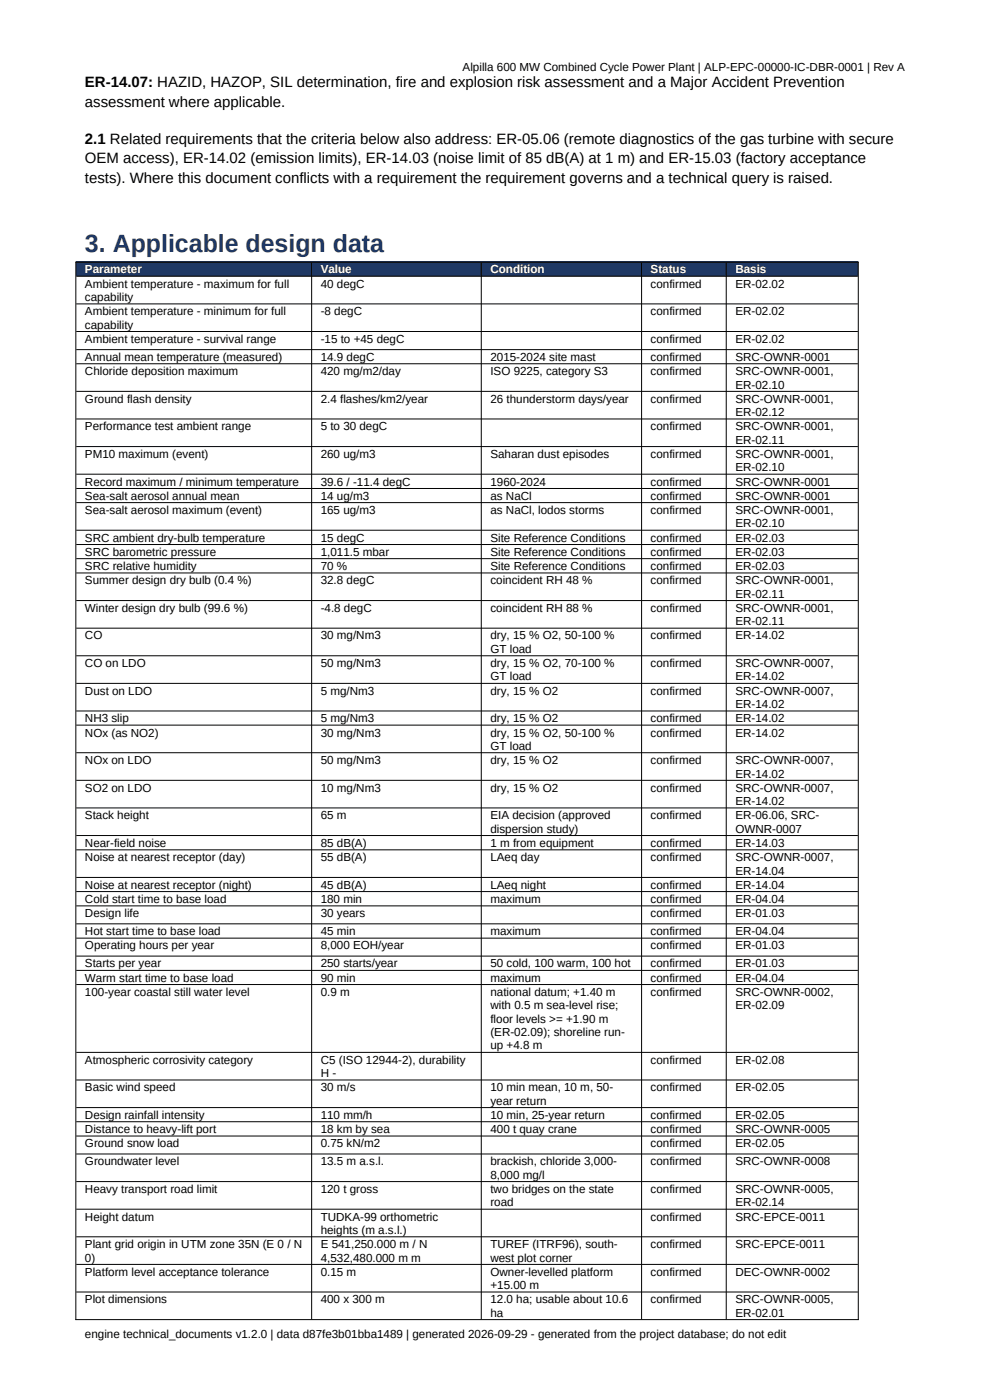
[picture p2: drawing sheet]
<svg xmlns="http://www.w3.org/2000/svg" width="210mm" height="297mm" viewBox="0 0 210 297" stroke-linecap="round" stroke-linejoin="round" font-family="sans-serif">
<defs><g id="words">
<text font-size="5.3" fill="#1f3864" x="18" y="53.5">3. Applicable design data</text>
<g font-size="3.2">
<text x="18" y="18.5">ER-14.07: HAZID, HAZOP, SIL determination, fire and explosion risk assessment and a Major Accident Prevention</text>
<text x="18" y="22.7">assessment where applicable.</text>
<text x="18" y="30.4">2.1 Related requirements that the criteria below also address: ER-05.06 (remote diagnostics of the gas turbine with secure</text>
<text x="18" y="34.6">OEM access), ER-14.02 (emission limits), ER-14.03 (noise limit of 85 dB(A) at 1 m) and ER-15.03 (factory acceptance</text>
<text x="18" y="38.8">tests). Where this document conflicts with a requirement the requirement governs and a technical query is raised.</text>
</g>
<g font-size="2.5">
<text x="98.1" y="15">Alpilla 600 MW Combined Cycle Power Plant | ALP-EPC-00000-IC-DBR-0001 | Rev A</text>
<text x="18" y="61">Ambient temperature - maximum for full</text>
<text x="18" y="63.9">capability</text>
<text x="68" y="61">40 degC</text>
<text x="138" y="61">confirmed</text>
<text x="156" y="61">ER-02.02</text>
<text x="18" y="66.9">Ambient temperature - minimum for full</text>
<text x="18" y="69.7">capability</text>
<text x="68" y="66.9">-8 degC</text>
<text x="138" y="66.9">confirmed</text>
<text x="156" y="66.9">ER-02.02</text>
<text x="18" y="72.7">Ambient temperature - survival range</text>
<text x="18" y="76.6">Annual mean temperature (measured)</text>
<text x="68" y="72.7">-15 to +45 degC</text>
<text x="68" y="76.6">14.9 degC</text>
<text x="104" y="76.6">2015-2024 site mast</text>
<text x="138" y="72.7">confirmed</text>
<text x="138" y="76.6">confirmed</text>
<text x="156" y="72.7">ER-02.02</text>
<text x="156" y="76.6">SRC-OWNR-0001</text>
<text x="18" y="79.6">Chloride deposition maximum</text>
<text x="68" y="79.6">420 mg/m2/day</text>
<text x="104" y="79.6">ISO 9225, category S3</text>
<text x="138" y="79.6">confirmed</text>
<text x="156" y="79.6">SRC-OWNR-0001,</text>
<text x="156" y="82.4">ER-02.10</text>
<text x="18" y="85.4">Ground flash density</text>
<text x="68" y="85.4">2.4 flashes/km2/year</text>
<text x="104" y="85.4">26 thunderstorm days/year</text>
<text x="138" y="85.4">confirmed</text>
<text x="156" y="85.4">SRC-OWNR-0001,</text>
<text x="156" y="88.3">ER-02.12</text>
<text x="18" y="91.3">Performance test ambient range</text>
<text x="68" y="91.3">5 to 30 degC</text>
<text x="138" y="91.3">confirmed</text>
<text x="156" y="91.3">SRC-OWNR-0001,</text>
<text x="156" y="94.1">ER-02.11</text>
<text x="18" y="97.2">PM10 maximum (event)</text>
<text x="68" y="97.2">260 ug/m3</text>
<text x="104" y="97.2">Saharan dust episodes</text>
<text x="138" y="97.2">confirmed</text>
<text x="156" y="97.2">SRC-OWNR-0001,</text>
<text x="156" y="100">ER-02.10</text>
<text x="18" y="103">Record maximum / minimum temperature</text>
<text x="18" y="106">Sea-salt aerosol annual mean</text>
<text x="68" y="103">39.6 / -11.4 degC</text>
<text x="68" y="106">14 ug/m3</text>
<text x="104" y="103">1960-2024</text>
<text x="104" y="106">as NaCl</text>
<text x="138" y="103">confirmed</text>
<text x="138" y="106">confirmed</text>
<text x="156" y="103">SRC-OWNR-0001</text>
<text x="156" y="106">SRC-OWNR-0001</text>
<text x="18" y="109">Sea-salt aerosol maximum (event)</text>
<text x="68" y="109">165 ug/m3</text>
<text x="104" y="109">as NaCl, lodos storms</text>
<text x="138" y="109">confirmed</text>
<text x="156" y="109">SRC-OWNR-0001,</text>
<text x="156" y="111.9">ER-02.10</text>
<text x="18" y="114.9">SRC ambient dry-bulb temperature</text>
<text x="18" y="117.9">SRC barometric pressure</text>
<text x="68" y="114.9">15 degC</text>
<text x="68" y="117.9">1,011.5 mbar</text>
<text x="104" y="114.9">Site Reference Conditions</text>
<text x="104" y="117.9">Site Reference Conditions</text>
<text x="138" y="114.9">confirmed</text>
<text x="138" y="117.9">confirmed</text>
<text x="156" y="114.9">ER-02.03</text>
<text x="156" y="117.9">ER-02.03</text>
<text x="18" y="120.9">SRC relative humidity</text>
<text x="18" y="123.9">Summer design dry bulb (0.4 %)</text>
<text x="68" y="120.9">70 %</text>
<text x="68" y="123.9">32.8 degC</text>
<text x="104" y="120.9">Site Reference Conditions</text>
<text x="104" y="123.9">coincident RH 48 %</text>
<text x="138" y="120.9">confirmed</text>
<text x="138" y="123.9">confirmed</text>
<text x="156" y="120.9">ER-02.03</text>
<text x="156" y="123.9">SRC-OWNR-0001,</text>
<text x="18" y="129.8">Winter design dry bulb (99.6 %)</text>
<text x="68" y="129.8">-4.8 degC</text>
<text x="104" y="129.8">coincident RH 88 %</text>
<text x="138" y="129.8">confirmed</text>
<text x="156" y="126.8">ER-02.11</text>
<text x="156" y="129.8">SRC-OWNR-0001,</text>
<text x="18" y="135.7">CO</text>
<text x="68" y="135.7">30 mg/Nm3</text>
<text x="104" y="135.7">dry, 15 % O2, 50-100 %</text>
<text x="138" y="135.7">confirmed</text>
<text x="156" y="132.6">ER-02.11</text>
<text x="156" y="135.7">ER-14.02</text>
<text x="18" y="141.5">CO on LDO</text>
<text x="68" y="141.5">50 mg/Nm3</text>
<text x="104" y="138.5">GT load</text>
<text x="104" y="141.5">dry, 15 % O2, 70-100 %</text>
<text x="138" y="141.5">confirmed</text>
<text x="156" y="141.5">SRC-OWNR-0007,</text>
<text x="18" y="147.4">Dust on LDO</text>
<text x="68" y="147.4">5 mg/Nm3</text>
<text x="104" y="144.4">GT load</text>
<text x="104" y="147.4">dry, 15 % O2</text>
<text x="138" y="147.4">confirmed</text>
<text x="156" y="144.4">ER-14.02</text>
<text x="156" y="147.4">SRC-OWNR-0007,</text>
<text x="18" y="153.2">NH3 slip</text>
<text x="68" y="153.2">5 mg/Nm3</text>
<text x="104" y="153.2">dry, 15 % O2</text>
<text x="138" y="153.2">confirmed</text>
<text x="156" y="150.2">ER-14.02</text>
<text x="156" y="153.2">ER-14.02</text>
<text x="18" y="156.2">NOx (as NO2)</text>
<text x="68" y="156.2">30 mg/Nm3</text>
<text x="104" y="156.2">dry, 15 % O2, 50-100 %</text>
<text x="104" y="159.1">GT load</text>
<text x="138" y="156.2">confirmed</text>
<text x="156" y="156.2">ER-14.02</text>
<text x="18" y="162.1">NOx on LDO</text>
<text x="18" y="168">SO2 on LDO</text>
<text x="68" y="162.1">50 mg/Nm3</text>
<text x="68" y="168">10 mg/Nm3</text>
<text x="104" y="162.1">dry, 15 % O2</text>
<text x="104" y="168">dry, 15 % O2</text>
<text x="138" y="162.1">confirmed</text>
<text x="138" y="168">confirmed</text>
<text x="156" y="162.1">SRC-OWNR-0007,</text>
<text x="156" y="164.9">ER-14.02</text>
<text x="156" y="168">SRC-OWNR-0007,</text>
<text x="18" y="173.8">Stack height</text>
<text x="68" y="173.8">65 m</text>
<text x="104" y="173.8">EIA decision (approved</text>
<text x="138" y="173.8">confirmed</text>
<text x="156" y="170.8">ER-14.02</text>
<text x="156" y="173.8">ER-06.06, SRC-</text>
<text x="18" y="179.7">Near-field noise</text>
<text x="68" y="179.7">85 dB(A)</text>
<text x="104" y="176.7">dispersion study)</text>
<text x="104" y="179.7">1 m from equipment</text>
<text x="138" y="179.7">confirmed</text>
<text x="156" y="176.7">OWNR-0007</text>
<text x="156" y="179.7">ER-14.03</text>
<text x="18" y="182.7">Noise at nearest receptor (day)</text>
<text x="68" y="182.7">55 dB(A)</text>
<text x="104" y="182.7">LAeq day</text>
<text x="138" y="182.7">confirmed</text>
<text x="156" y="182.7">SRC-OWNR-0007,</text>
<text x="156" y="185.5">ER-14.04</text>
<text x="18" y="188.5">Noise at nearest receptor (night)</text>
<text x="18" y="191.6">Cold start time to base load</text>
<text x="68" y="188.5">45 dB(A)</text>
<text x="68" y="191.6">180 min</text>
<text x="104" y="188.5">LAeq night</text>
<text x="104" y="191.6">maximum</text>
<text x="138" y="188.5">confirmed</text>
<text x="138" y="191.6">confirmed</text>
<text x="156" y="188.5">ER-14.04</text>
<text x="156" y="191.6">ER-04.04</text>
<text x="18" y="194.6">Design life</text>
<text x="68" y="194.6">30 years</text>
<text x="138" y="194.6">confirmed</text>
<text x="156" y="194.6">ER-01.03</text>
<text x="18" y="198.4">Hot start time to base load</text>
<text x="18" y="201.4">Operating hours per year</text>
<text x="68" y="198.4">45 min</text>
<text x="68" y="201.4">8,000 EOH/year</text>
<text x="104" y="198.4">maximum</text>
<text x="138" y="198.4">confirmed</text>
<text x="138" y="201.4">confirmed</text>
<text x="156" y="198.4">ER-04.04</text>
<text x="156" y="201.4">ER-01.03</text>
<text x="18" y="205.2">Starts per year</text>
<text x="18" y="208.3">Warm start time to base load</text>
<text x="68" y="205.2">250 starts/year</text>
<text x="68" y="208.3">90 min</text>
<text x="104" y="205.2">50 cold, 100 warm, 100 hot</text>
<text x="104" y="208.3">maximum</text>
<text x="138" y="205.2">confirmed</text>
<text x="138" y="208.3">confirmed</text>
<text x="156" y="205.2">ER-01.03</text>
<text x="156" y="208.3">ER-04.04</text>
<text x="18" y="211.3">100-year coastal still water level</text>
<text x="68" y="211.3">0.9 m</text>
<text x="104" y="211.3">national datum; +1.40 m</text>
<text x="104" y="214.1">with 0.5 m sea-level rise;</text>
<text x="138" y="211.3">confirmed</text>
<text x="156" y="211.3">SRC-OWNR-0002,</text>
<text x="156" y="214.1">ER-02.09</text>
<text x="104" y="217">floor levels &gt;= +1.90 m</text>
<text x="104" y="219.8">(ER-02.09); shoreline run-</text>
<text x="18" y="225.7">Atmospheric corrosivity category</text>
<text x="68" y="225.7">C5 (ISO 12944-2), durability</text>
<text x="104" y="222.6">up +4.8 m</text>
<text x="138" y="225.7">confirmed</text>
<text x="156" y="225.7">ER-02.08</text>
<text x="18" y="231.5">Basic wind speed</text>
<text x="68" y="228.5">H -</text>
<text x="68" y="231.5">30 m/s</text>
<text x="104" y="231.5">10 min mean, 10 m, 50-</text>
<text x="138" y="231.5">confirmed</text>
<text x="156" y="231.5">ER-02.05</text>
<text x="18" y="237.4">Design rainfall intensity</text>
<text x="68" y="237.4">110 mm/h</text>
<text x="104" y="234.4">year return</text>
<text x="104" y="237.4">10 min, 25-year return</text>
<text x="138" y="237.4">confirmed</text>
<text x="156" y="237.4">ER-02.05</text>
<text x="18" y="240.4">Distance to heavy-lift port</text>
<text x="18" y="243.4">Ground snow load</text>
<text x="68" y="240.4">18 km by sea</text>
<text x="68" y="243.4">0.75 kN/m2</text>
<text x="104" y="240.4">400 t quay crane</text>
<text x="138" y="240.4">confirmed</text>
<text x="138" y="243.4">confirmed</text>
<text x="156" y="240.4">SRC-OWNR-0005</text>
<text x="156" y="243.4">ER-02.05</text>
<text x="18" y="247.2">Groundwater level</text>
<text x="68" y="247.2">13.5 m a.s.l.</text>
<text x="104" y="247.2">brackish, chloride 3,000-</text>
<text x="104" y="250.1">8,000 mg/l</text>
<text x="138" y="247.2">confirmed</text>
<text x="156" y="247.2">SRC-OWNR-0008</text>
<text x="18" y="253.1">Heavy transport road limit</text>
<text x="68" y="253.1">120 t gross</text>
<text x="104" y="253.1">two bridges on the state</text>
<text x="104" y="255.9">road</text>
<text x="138" y="253.1">confirmed</text>
<text x="156" y="253.1">SRC-OWNR-0005,</text>
<text x="156" y="255.9">ER-02.14</text>
<text x="18" y="258.9">Height datum</text>
<text x="68" y="258.9">TUDKA-99 orthometric</text>
<text x="68" y="261.8">heights (m a.s.l.)</text>
<text x="138" y="258.9">confirmed</text>
<text x="156" y="258.9">SRC-EPCE-0011</text>
<text x="18" y="264.8">Plant grid origin in UTM zone 35N (E 0 / N</text>
<text x="18" y="267.6">0)</text>
<text x="68" y="264.8">E 541,250.000 m / N</text>
<text x="68" y="267.6">4,532,480.000 m m</text>
<text x="104" y="264.8">TUREF (ITRF96), south-</text>
<text x="104" y="267.6">west plot corner</text>
<text x="138" y="264.8">confirmed</text>
<text x="156" y="264.8">SRC-EPCE-0011</text>
<text x="18" y="270.7">Platform level acceptance tolerance</text>
<text x="68" y="270.7">0.15 m</text>
<text x="104" y="270.7">Owner-levelled platform</text>
<text x="104" y="273.5">+15.00 m</text>
<text x="138" y="270.7">confirmed</text>
<text x="156" y="270.7">DEC-OWNR-0002</text>
<text x="18" y="276.5">Plot dimensions</text>
<text x="68" y="276.5">400 x 300 m</text>
<text x="104" y="276.5">12.0 ha; usable about 10.6</text>
<text x="104" y="279.3">ha</text>
<text x="138" y="276.5">confirmed</text>
<text x="156" y="276.5">SRC-OWNR-0005,</text>
<text x="156" y="279.3">ER-02.01</text>
<text x="18" y="283.8">engine technical_documents v1.2.0 | data d87fe3b01bba1489 | generated 2026-09-29 - generated from the project database; do not edit</text>
</g>
<g font-size="2.5" fill="#fff">
<text x="18" y="58">Parameter</text>
<text x="68" y="58">Value</text>
<text x="104" y="58">Condition</text>
<text x="138" y="58">Status</text>
<text x="156" y="58">Basis</text>
</g>
</g></defs>
<g fill="#1f3864">
<path d="M16.1 55.5h50v3h-50z" fill-rule="evenodd"/>
<path d="M66.1 55.5h36v3h-36z" fill-rule="evenodd"/>
<path d="M102.1 55.5h34v3h-34z" fill-rule="evenodd"/>
<path d="M136.1 55.5h17.9v3h-17.9z" fill-rule="evenodd"/>
<path d="M154.1 55.5h28v3h-28z" fill-rule="evenodd"/>
<path d="M16.1 55.5h50v3h-50z" fill-rule="evenodd"/>
<path d="M66.1 55.5h36v3h-36z" fill-rule="evenodd"/>
<path d="M102.1 55.5h34v3h-34z" fill-rule="evenodd"/>
<path d="M136.1 55.5h17.9v3h-17.9z" fill-rule="evenodd"/>
<path d="M154.1 55.5h28v3h-28z" fill-rule="evenodd"/>
</g>
<g fill="none" stroke="#000" stroke-width=".21">
<path d="M16 55.6h166.2M16.1 55.5v224.5M16.2 58.6h165.8M66.1 55.7v224.2M102.1 55.7v224.2M136.1 55.7v224.2M154.1 55.7v224.2M182.1 55.5v224.5M16.2 64.5h165.8M16.2 70.3h165.8M16.2 74.2h165.8M16.2 77.2h165.8"/>
<path d="M16.2 83h165.8M16.2 88.9h165.8M16.2 94.7h165.8M16.2 100.6h165.8M16.2 103.6h165.8M16.2 106.6h165.8M16.2 112.5h165.8M16.2 115.5h165.8M16.2 118.5h165.8M16.2 121.5h165.8M16.2 127.4h165.8M16.2 133.3h165.8"/>
<path d="M16.2 139.1h165.8M16.2 145h165.8M16.2 150.8h165.8M16.2 153.8h165.8M16.2 159.7h165.8M16.2 165.5h165.8M16.2 171.4h165.8M16.2 177.3h165.8M16.2 180.3h165.8M16.2 186.1h165.8M16.2 189.1h165.8M16.2 192.2h165.8"/>
<path d="M16.2 196h165.8M16.2 199h165.8M16.2 202.8h165.8M16.2 205.9h165.8M16.2 208.9h165.8M16.2 223.3h165.8M16.2 229.1h165.8M16.2 235h165.8M16.2 238h165.8M16.2 241h165.8M16.2 244.8h165.8M16.2 250.7h165.8"/>
<path d="M16.2 256.5h165.8M16 279.9h166.2M16.2 262.4h165.8M16.2 268.2h165.8M16.2 274.1h165.8"/>
</g>
<use href="#words"/>
</svg>
